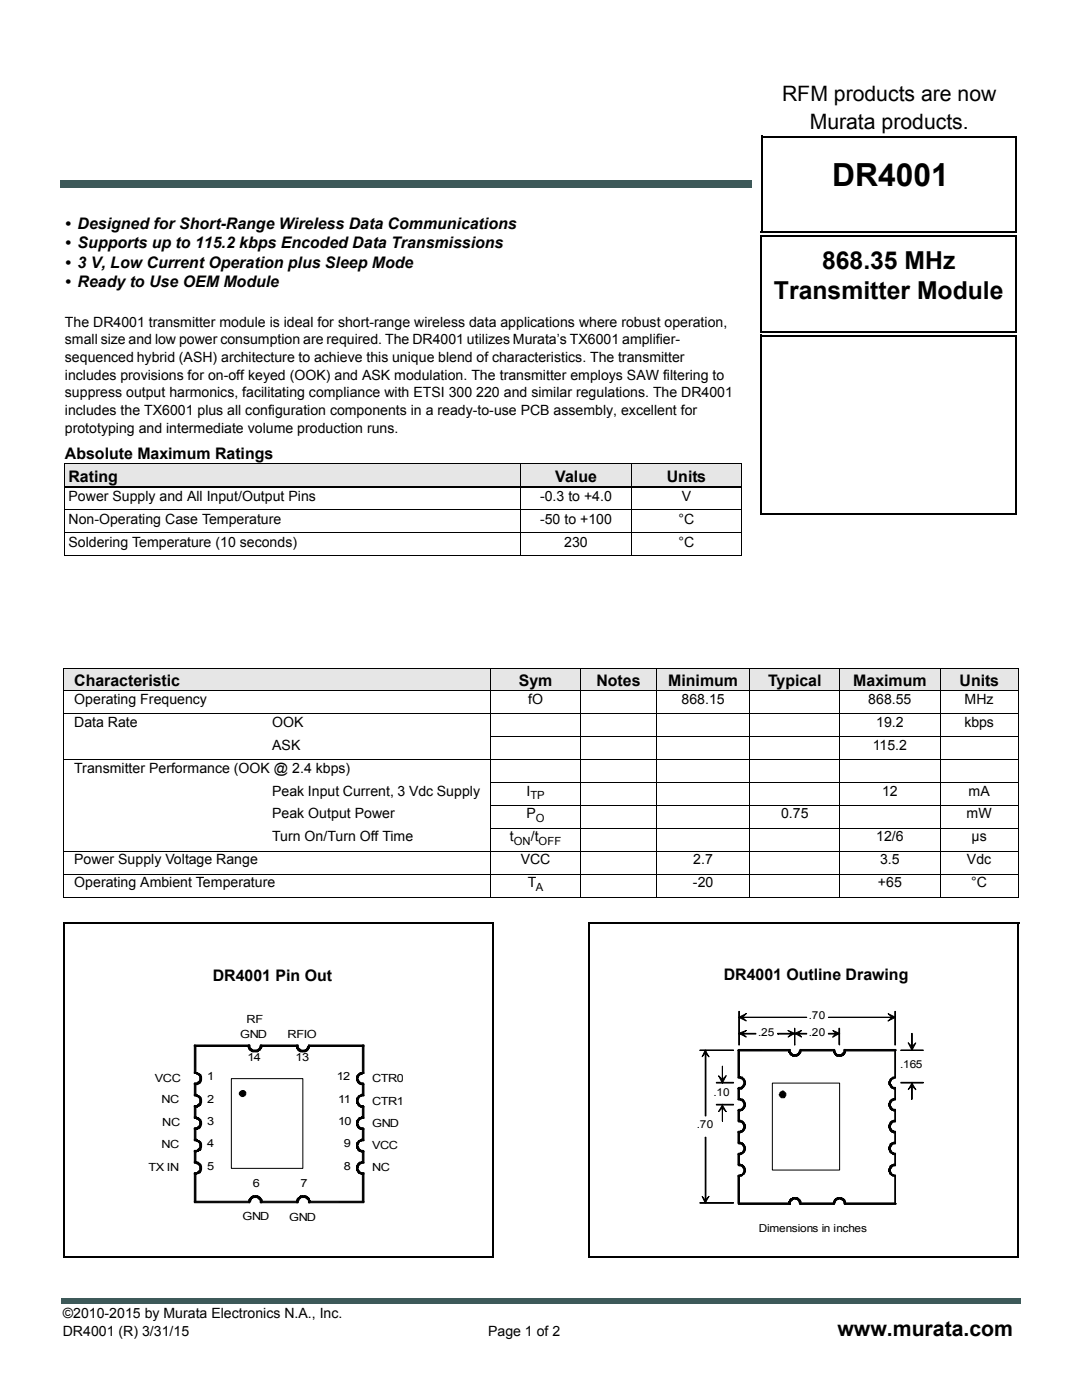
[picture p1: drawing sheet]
<svg xmlns="http://www.w3.org/2000/svg" width="216mm" height="279mm" viewBox="0 0 216 279" stroke-linecap="round" stroke-linejoin="round" font-family="sans-serif">
<defs><g id="words">
<text font-size="6.3" x="166" y="37.1">DR4001</text>
<g font-size="4.9">
<text x="164" y="53.6">868.35 MHz</text>
<text x="154.4" y="59.6">Transmitter Module</text>
</g>
<g font-size="4.2">
<text x="156" y="20.1">RFM products are now</text>
<text x="161.6" y="25.7">Murata products.</text>
<text x="167.1" y="266.6">www.murata.com</text>
</g>
<g font-size="3.4">
<text x="141.6" y="197.5">DR4000 Outline Drawing</text>
<text x="40.7" y="198.6">DR4000 Pin Out</text>
</g>
<g font-size="3.2">
<text x="13" y="45.7">• Designed for Short-Range Wireless Data Communications</text>
<text x="13" y="49.6">• Supports up to 115.2 kbps Encoded Data Transmissions</text>
<text x="13" y="53.4">• 3 V, Low Current Operation plus Sleep Mode</text>
<text x="13" y="57.3">• Ready to Use OEM Module</text>
<text x="13" y="91.5">Absolute Maximum Ratings</text>
<text x="13.7" y="96.3">Rating</text>
<text x="110.8" y="96.3">Value</text>
<text x="133.1" y="96.3">Units</text>
<text x="14.8" y="136.9">Characteristic</text>
<text x="103.5" y="136.9">Sym</text>
<text x="119" y="136.9">Notes</text>
<text x="133.3" y="136.9">Minimum</text>
<text x="153.2" y="136.9">Typical</text>
<text x="170.3" y="136.9">Maximum</text>
<text x="191.5" y="136.9">Units</text>
<text x="42.5" y="195.8">DR4001 Pin Out</text>
<text x="144.4" y="195.5">DR4001 Outline Drawing</text>
</g>
<g font-size="2.8">
<text x="13" y="65.2">The DR4001 transmitter module is ideal for short-range wireless data applications where robust operation,</text>
<text x="13" y="68.7">small size and low power consumption are required. The DR4001 utilizes Murata’s TX6001 amplifier-</text>
<text x="13" y="72.2">sequenced hybrid (ASH) architecture to achieve this unique blend of characteristics. The transmitter</text>
<text x="13" y="75.8">includes provisions for on-off keyed (OOK) and ASK modulation. The transmitter employs SAW filtering to</text>
<text x="13" y="79.3">suppress output harmonics, facilitating compliance with ETSI 300</text>
<text x="13" y="82.8">includes the TX6001 plus all configuration components in a ready-to-use PCB assembly, excellent for</text>
<text x="95" y="79.3">220 and similar regulations. The DR4001</text>
<text x="13" y="86.4">prototyping and intermediate volume production runs.</text>
<text x="13.7" y="99.9">Power Supply and All Input/Output Pins</text>
<text x="107.8" y="99.9">-0.3 to +4.0</text>
<text x="136" y="99.9">V</text>
<text x="13.7" y="104.5">Non-Operating Case Temperature</text>
<text x="107.8" y="104.5">-50 to +100</text>
<text x="135.4" y="104.5">°C</text>
<text x="13.7" y="109.1">Soldering Temperature (10 seconds)</text>
<text x="112.6" y="109.1">230</text>
<text x="135.4" y="109.1">°C</text>
<text x="14.8" y="140.5">Operating Frequency</text>
<text x="105.4" y="140.5">fO</text>
<text x="136" y="140.5">868.15</text>
<text x="173.2" y="140.5">868.55</text>
<text x="192.5" y="140.5">MHz</text>
<text x="14.8" y="145.1">Data Rate</text>
<text x="54.3" y="145.1">OOK</text>
<text x="54.3" y="149.6">ASK</text>
<text x="174.1" y="149.6">115.2</text>
<text x="174.8" y="145.1">19.2</text>
<text x="192.4" y="145.1">kbps</text>
<text x="14.8" y="154.2">Transmitter Performance (OOK @ 2.4 kbps)</text>
<text x="54.3" y="158.8">Peak Input Current, 3 Vdc Supply</text>
<text x="105" y="158.8">I</text>
<text x="176" y="158.8">12</text>
<text x="193.3" y="158.8">mA</text>
<text x="54.3" y="167.9">Turn On/Turn Off Time</text>
<text x="54.3" y="163.3">Peak Output Power</text>
<text x="101.7" y="167.9">t</text>
<text x="105.1" y="163.3">P</text>
<text x="105.9" y="167.9">/t</text>
<text x="155.9" y="163.3">0.75</text>
<text x="174.8" y="167.9">12/6</text>
<text x="192.9" y="163.3">mW</text>
<text x="193.9" y="167.9">µs</text>
<text x="14.8" y="172.5">Power Supply Voltage Range</text>
<text x="103.9" y="172.5">VCC</text>
<text x="138.3" y="172.5">2.7</text>
<text x="175.6" y="172.5">3.5</text>
<text x="192.9" y="172.5">Vdc</text>
<text x="14.8" y="177.1">Operating Ambient Temperature</text>
<text x="105.3" y="177.1">T</text>
<text x="138.3" y="177.1">-20</text>
<text x="175.2" y="177.1">+65</text>
<text x="193.8" y="177.1">°C</text>
<text x="12.5" y="263.1">©2010-2015 by Murata Electronics N.A., Inc.</text>
<text x="12.5" y="266.6">DR4001 (R) 3/31/15</text>
<text x="97.4" y="266.6">Page 1 of 2</text>
</g>
<g font-size="2.2">
<text x="105.8" y="159.5">TP</text>
<text x="106.9" y="164.1">O</text>
<text x="102.5" y="168.6">ON</text>
<text x="107.5" y="168.6">OFF</text>
<text x="106.9" y="177.8">A</text>
<text x="161.4" y="203.5">.70</text>
<text x="47.9" y="207.1">GND</text>
<text x="49.2" y="204.1">RF</text>
<text x="57.4" y="207.1">RFIO</text>
<text x="151.3" y="206.7">.25</text>
<text x="161.4" y="206.7">.20</text>
<text x="30.9" y="215.9">VCC</text>
<text x="41.3" y="215.6">1</text>
<text x="49.4" y="211.8">14</text>
<text x="59" y="211.8">13</text>
<text x="67.2" y="215.6">12</text>
<text x="179.6" y="213.2">.165</text>
<text x="32.2" y="220.2">NC</text>
<text x="41.3" y="220">2</text>
<text x="67.5" y="220">11</text>
<text x="74.2" y="216">CTR0</text>
<text x="74.2" y="220.5">CTR1</text>
<text x="142.3" y="218.6">.10</text>
<text x="32.4" y="224.8">NC</text>
<text x="41.3" y="224.5">3</text>
<text x="67.5" y="224.5">10</text>
<text x="74.2" y="225">GND</text>
<text x="139.1" y="225.2">.70</text>
<text x="29.6" y="233.6">TX IN</text>
<text x="32.2" y="229.1">NC</text>
<text x="41.3" y="229">4</text>
<text x="41.3" y="233.5">5</text>
<text x="68.6" y="233.5">8</text>
<text x="68.6" y="229">9</text>
<text x="74.2" y="229.3">VCC</text>
<text x="74.2" y="233.8">NC</text>
<text x="50.5" y="236.9">6</text>
<text x="59.9" y="236.9">7</text>
<text x="48.4" y="243.5">GND</text>
<text x="57.7" y="243.6">GND</text>
<text x="151.4" y="245.9">Dimensions in inches</text>
</g>
</g></defs>
<g fill="#3d5959">
<path d="M12.2 259.2h.5v1.1h-.5z"/>
<path d="M12.7 259.2h191v1.1h-191z"/>
</g>
<path d="M152 27.3h50.9M152 27.1v19.2M202.7 27.2v19.3M151.8 46.3h50.9M151.9 47.2h50.9M151.9 47v19.2M202.7 47.2v19.2M151.7 66.2h50.9M151.9 67h51M151.9 66.8v35.8M202.7 67v35.8M151.7 102.6h51" fill="none" stroke="#000" stroke-width=".36"/>
<path d="M12.1 13h39.9v14h-39.9z" fill="#fff"/>
<g fill="#3d5959">
<path d="M12 36.1h.7v1.4h-.7z"/>
<path d="M12.7 36.1h137.2v1.4h-137.2z"/>
</g>
<path d="M12.7 184.1h85.7v66.7h-85.7z" fill="#fff"/>
<path d="M12.7 184.2h85.9M12.7 184v66.8M98.4 184.1v66.9M12.5 250.8h85.9" fill="none" stroke="#000" stroke-width=".36"/>
<path d="M117.5 184.1h85.7v66.7h-85.7z" fill="#fff"/>
<path d="M117.5 184.2h85.9M117.5 184v66.8M203.2 184.1v66.9M117.3 250.8h85.9" fill="none" stroke="#000" stroke-width=".36"/>
<g fill="#e6e6e6">
<path d="M12.7 133.3h85.3v4.6h-85.3z"/>
<path d="M98 133.3h17.8v4.6h-17.8z"/>
<path d="M115.8 133.3h15.2v4.6h-15.2z"/>
<path d="M131 133.3h18.6v4.6h-18.6z"/>
<path d="M149.6 133.3h18v4.6h-18z"/>
<path d="M167.6 133.3h20v4.6h-20z"/>
<path d="M187.6 133.3h15.6v4.6h-15.6z"/>
</g>
<g fill="none" stroke="#000" stroke-width=".2">
<path d="M12.6 133.3h190.7M12.6 137.9h190.7M12.7 133.4v45.6M98 133.2v45.9M115.8 133.2v45.9M131 133.2v45.9M149.6 133.2v45.9M167.6 133.2v45.9M187.6 133.2v45.9M203.2 133.4v45.6M12.6 142.5h190.7M97.9 147h105.4"/>
<path d="M97.9 156.2h105.4M203.3 151.6h-190.7M12.6 169.9h190.7M12.6 174.5h190.7M12.6 179h190.7M97.9 160.8h105.4M97.9 165.3h105.4"/>
</g>
<g fill="#e6e6e6">
<path d="M13 92.6h90.8v4.6h-90.8z"/>
<path d="M103.8 92.6h22.2v4.6h-22.2z"/>
<path d="M126 92.6h21.9v4.6h-21.9z"/>
</g>
<path d="M12.9 92.6h135.1M13 92.7v18.1M103.8 92.5v18.5M126 92.5v18.5M147.9 92.7v18.1M12.9 101.7h135.1M12.9 106.3h135.1M12.9 110.9h135.1" fill="none" stroke="#000" stroke-width=".2"/>
<path d="M12.9 97.2h135.1" fill="none" stroke="#000" stroke-width=".36"/>
<g fill="#fff">
<path d="M15.9 187.3h79.3v60.3h-79.3z"/>
<path d="M29.6 196h50.7v47.6h-50.7z"/>
</g>
<path d="M43.8 208.7h-4.9v4.3M67.6 208.7h4.9v4.3M38.9 235.4v4.5h4.9M72.5 235.4v4.5h-4.9" fill="none" stroke="#00f" stroke-width=".2"/>
<g fill="#000">
<path d="M38.8 208.6l.3 .1v5.5h-.3z" fill-rule="evenodd"/>
<path d="M38.8 216.2l.3 .1v2.4h-.3z" fill-rule="evenodd"/>
<path d="M38.8 216.2h.5v.3h-.5z" fill-rule="evenodd"/>
<path d="M38.9 216.2h.5v.3h-.5z" fill-rule="evenodd"/>
<path d="M38.8 213.9l.5 .2v.1h-.5z" fill-rule="evenodd"/>
<path d="M38.8 218.4h.5v.3h-.5z" fill-rule="evenodd"/>
<path d="M39.4 216h.2l.2 .3-.5 .2z" fill-rule="evenodd"/>
<path d="M38.9 214.1h.5v.3l-.5-.2z" fill-rule="evenodd"/>
<path d="M38.9 218.5h.2v-.1l.3 .1v.3l-.5-.1z" fill-rule="evenodd"/>
<path d="M39.4 216l.5-.1v.3l-.3 .1h-.2z" fill-rule="evenodd"/>
<path d="M39.3 214.1l.5 .1v.2h-.5z" fill-rule="evenodd"/>
<path d="M39.3 218.5l.5 .2v.1h-.5z" fill-rule="evenodd"/>
<path d="M39.4 214.2l.5 .2v.1h-.3z" fill-rule="evenodd"/>
<path d="M39.4 218.7l.5 .1v.2h-.3z" fill-rule="evenodd"/>
<path d="M39.8 215.7h.3v.2l-.2 .3h-.3z" fill-rule="evenodd"/>
<path d="M39.9 215.6h.2v.4h-.3z" fill-rule="evenodd"/>
<path d="M39.9 215.4l.2-.1v.1h.1l-.1 .5h-.2z" fill-rule="evenodd"/>
<path d="M39.8 214.5h.3v.5h-.2z" fill-rule="evenodd"/>
<path d="M39.6 214.4h.3l.2 .3h-.3z" fill-rule="evenodd"/>
<path d="M39.8 219h.3v.4h-.2z" fill-rule="evenodd"/>
<path d="M39.6 218.8l.2-.1 .3 .4h-.3z" fill-rule="evenodd"/>
<path d="M39.9 215.1h.3v.5h-.3z" fill-rule="evenodd"/>
<path d="M39.9 214.8h.3v.6h-.3z" fill-rule="evenodd"/>
<path d="M39.9 214.7h.2l.1 .4h-.3z" fill-rule="evenodd"/>
<path d="M39.9 219.6h.3v.4h-.3z" fill-rule="evenodd"/>
<path d="M39.9 219.3h.3v.6l-.3-.1z" fill-rule="evenodd"/>
<path d="M39.9 219.1h.2l.1 .5h-.3z" fill-rule="evenodd"/>
<path d="M47.9 217.8l.3-.1h.5v.1h.2v.2h.1l-.1 .7-.3 .1-.7-.1v-.3h-.1z" fill-rule="evenodd"/>
<path d="M49.5 208.6h.3v.4h-.3z" fill-rule="evenodd"/>
<path d="M49.5 208.9h.2v-.2l.1 .2v.4h-.1z" fill-rule="evenodd"/>
<path d="M49.7 209h.1l.2 .4h-.3z" fill-rule="evenodd"/>
<path d="M49.7 209.1h.3l.2 .5h-.4z" fill-rule="evenodd"/>
<path d="M38.8 208.6h11v.3h-11z" fill-rule="evenodd"/>
<path d="M49.8 209.3l.5 .1v.3l-.5-.1z" fill-rule="evenodd"/>
<path d="M50 209.6l.3-.2 .2 .5-.5-.2z" fill-rule="evenodd"/>
<path d="M50.5 209.6h.5v.3h-.5z" fill-rule="evenodd"/>
<path d="M50.3 209.6h.5v.3h-.5z" fill-rule="evenodd"/>
<path d="M50.8 209.6h.5v.3h-.5z" fill-rule="evenodd"/>
<path d="M51 209.6h.5v.3h-.5z" fill-rule="evenodd"/>
<path d="M51.1 209.6l.5-.2-.1 .5h-.2z" fill-rule="evenodd"/>
<path d="M51.6 209.3h.2l.1 .3-.4 .1z" fill-rule="evenodd"/>
<path d="M51.8 209.1l.3 .2-.5 .3z" fill-rule="evenodd"/>
<path d="M51.8 209h.3l-.2 .4h-.1z" fill-rule="evenodd"/>
<path d="M51.9 208.7l.4 .2-.2 .4-.3-.2z" fill-rule="evenodd"/>
<path d="M51.9 208.6h7.6v.3h-7.6z" fill-rule="evenodd"/>
<path d="M51.9 208.6h.4v.4h-.4z" fill-rule="evenodd"/>
<path d="M59.2 208.6h.3v.4h-.3z" fill-rule="evenodd"/>
<path d="M59.2 208.9l.1-.2v.2h.2v.4l-.3-.2z" fill-rule="evenodd"/>
<path d="M59.2 209h.3l.1 .4h-.3z" fill-rule="evenodd"/>
<path d="M59.3 209.1h.3l.2 .5h-.3z" fill-rule="evenodd"/>
<path d="M59.5 209.3h.3l.1 .4h-.3z" fill-rule="evenodd"/>
<path d="M59.6 209.4l.5 .2v.3l-.5-.2z" fill-rule="evenodd"/>
<path d="M59.8 209.6h.5l.1 .3h-.5z" fill-rule="evenodd"/>
<path d="M60.1 209.6h.3l.2 .3h-.5z" fill-rule="evenodd"/>
<path d="M60.3 209.7h.1v-.1l.5 .1-.2 .2h-.4z" fill-rule="evenodd"/>
<path d="M60.6 209.6h.5v.1l-.5 .2z" fill-rule="evenodd"/>
<path d="M60.7 209.6l.5-.2v.3l-.3 .2h-.2z" fill-rule="evenodd"/>
<path d="M60.9 209.4l.5-.1v.3l-.2 .1h-.3z" fill-rule="evenodd"/>
<path d="M61.2 209.1h.4l-.2 .5h-.3z" fill-rule="evenodd"/>
<path d="M61.4 209h.3l-.1 .4-.4-.1z" fill-rule="evenodd"/>
<path d="M61.6 208.7h.1v.4h-.1v.2l-.2-.2z" fill-rule="evenodd"/>
<path d="M61.6 208.6h.1v.4h-.3z" fill-rule="evenodd"/>
<path d="M61.6 208.6h11v.3h-11z" fill-rule="evenodd"/>
<path d="M71.2 219.1h.3v.5h-.3z" fill-rule="evenodd"/>
<path d="M71.2 219.3l.3 .1-.1 .5h-.2z" fill-rule="evenodd"/>
<path d="M71.2 219.6h.2l.1 .4h-.3z" fill-rule="evenodd"/>
<path d="M71.2 214.8l.3 .2-.1 .4h-.2z" fill-rule="evenodd"/>
<path d="M71.2 219.1l.5-.1-.2 .4h-.3z" fill-rule="evenodd"/>
<path d="M71.2 214.7h.3v.4h-.3z" fill-rule="evenodd"/>
<path d="M71.4 214.5h.3v.2l-.2 .3h-.3z" fill-rule="evenodd"/>
<path d="M71.2 215.3l.3 .1-.1 .5v-.2h-.2z" fill-rule="evenodd"/>
<path d="M71.2 215.1h.2l.1 .5h-.3z" fill-rule="evenodd"/>
<path d="M71.5 218.7h.2v.3l-.3 .1z" fill-rule="evenodd"/>
<path d="M71.4 214.5l.4-.1-.3 .4h-.1z" fill-rule="evenodd"/>
<path d="M71.5 214.4l.5-.2-.3 .5h-.2z" fill-rule="evenodd"/>
<path d="M71.4 215.7h.3l.1 .3-.3 .2z" fill-rule="evenodd"/>
<path d="M71.2 215.6h.3l.2 .3-.3 .1z" fill-rule="evenodd"/>
<path d="M71.5 218.8l.5-.1v.1l-.3 .2h-.2z" fill-rule="evenodd"/>
<path d="M71.7 214.2l.4-.1v.3l-.3 .1h-.1z" fill-rule="evenodd"/>
<path d="M71.5 215.9l.5 .1v.3l-.5-.1z" fill-rule="evenodd"/>
<path d="M71.8 214.1h.5v.3h-.5z" fill-rule="evenodd"/>
<path d="M71.7 216l.4 .2v.1l-.1 .2-.3-.2z" fill-rule="evenodd"/>
<path d="M71.7 218.7l.4-.2-.1 .3h-.3z" fill-rule="evenodd"/>
<path d="M72 214.1h.6v.1l-.5 .2z" fill-rule="evenodd"/>
<path d="M71.8 218.5l.5-.1v.3l-.3 .1h-.2z" fill-rule="evenodd"/>
<path d="M71.8 216.2h.5v.3h-.3z" fill-rule="evenodd"/>
<path d="M72.3 208.6h.3v5.6h-.3z" fill-rule="evenodd"/>
<path d="M72.3 216.3l.2-.1v.1h.1v2.4h-.3z" fill-rule="evenodd"/>
<path d="M72 216.3l.5-.1 .1 .3h-.6z" fill-rule="evenodd"/>
<path d="M72 218.5l.5-.1 .1 .3h-.6z" fill-rule="evenodd"/>
<path d="M38.8 234.1l.3 .1v5.7h-.3z" fill-rule="evenodd"/>
<path d="M38.8 220.6l.3 .2v2.2l-.2 .2h-.1z" fill-rule="evenodd"/>
<path d="M38.8 225.1l.3 .2v2.3h-.3z" fill-rule="evenodd"/>
<path d="M38.8 229.6l.3 .1v2.3l-.2 .1h-.1z" fill-rule="evenodd"/>
<path d="M38.8 220.6h.5v.3h-.5z" fill-rule="evenodd"/>
<path d="M38.8 222.9h.3l.2 .3h-.5z" fill-rule="evenodd"/>
<path d="M38.8 229.6h.5v.3h-.5z" fill-rule="evenodd"/>
<path d="M38.8 234.1h.5v.3h-.5z" fill-rule="evenodd"/>
<path d="M38.9 220.6h.5v.3h-.5z" fill-rule="evenodd"/>
<path d="M38.8 225.1h.5v.3h-.5z" fill-rule="evenodd"/>
<path d="M39.1 222.9l.3 .1v.3l-.5-.1z" fill-rule="evenodd"/>
<path d="M38.9 229.6h.5v.1l-.5 .2z" fill-rule="evenodd"/>
<path d="M38.8 227.4h.5v.2h-.5z" fill-rule="evenodd"/>
<path d="M38.9 234.1h.5v.1l-.5 .2z" fill-rule="evenodd"/>
<path d="M38.8 231.8h.5v.3h-.5z" fill-rule="evenodd"/>
<path d="M38.9 225.1h.5v.3h-.5z" fill-rule="evenodd"/>
<path d="M39.3 223h.3l.2 .3h-.5z" fill-rule="evenodd"/>
<path d="M39.4 220.5h.4v.3l-.5 .1z" fill-rule="evenodd"/>
<path d="M39.4 225h.4v.3l-.5 .1z" fill-rule="evenodd"/>
<path d="M39.4 223h.2l.3 .5-.5-.2z" fill-rule="evenodd"/>
<path d="M39.3 229.6l.5-.2-.2 .3h-.3z" fill-rule="evenodd"/>
<path d="M38.9 227.5h.2v-.1l.3 .1v.3l-.5-.2z" fill-rule="evenodd"/>
<path d="M39.3 234.1l.5-.2-.2 .3h-.3z" fill-rule="evenodd"/>
<path d="M38.9 232h.2v-.2l.3 .2v.3l-.5-.2z" fill-rule="evenodd"/>
<path d="M39.4 220.5l.5-.2v.3l-.3 .2h-.2z" fill-rule="evenodd"/>
<path d="M39.4 225l.5-.2v.3l-.3 .2h-.2z" fill-rule="evenodd"/>
<path d="M39.6 223.3l.2-.1 .3 .4h-.3z" fill-rule="evenodd"/>
<path d="M39.4 229.4l.5-.1v.3l-.3 .1h-.2z" fill-rule="evenodd"/>
<path d="M39.3 227.5l.5 .1v.2h-.5z" fill-rule="evenodd"/>
<path d="M39.4 233.9l.5-.1v.3l-.3 .1h-.2z" fill-rule="evenodd"/>
<path d="M39.3 232h.3l.2 .3h-.5z" fill-rule="evenodd"/>
<path d="M39.6 224.8l.5-.1-.2 .4h-.3z" fill-rule="evenodd"/>
<path d="M39.8 223.5h.3v.4h-.2z" fill-rule="evenodd"/>
<path d="M39.4 227.6l.5 .2v.1h-.3z" fill-rule="evenodd"/>
<path d="M39.4 232l.5 .3v.1h-.3l-.2-.1z" fill-rule="evenodd"/>
<path d="M39.8 220.2h.3v.1l-.2 .3h-.3z" fill-rule="evenodd"/>
<path d="M39.9 224.1h.3v.4h-.3z" fill-rule="evenodd"/>
<path d="M39.9 224.4l.3-.2-.1 .5h-.2z" fill-rule="evenodd"/>
<path d="M39.9 224.5h.2v.3l-.3 .2z" fill-rule="evenodd"/>
<path d="M39.9 223.6h.2l.1 .5h-.3z" fill-rule="evenodd"/>
<path d="M39.9 223.8h.3v.6l-.3-.2z" fill-rule="evenodd"/>
<path d="M39.8 229.1h.3v.3l-.5 .2v-.3z" fill-rule="evenodd"/>
<path d="M39.6 233.8l.5-.2-.2 .5h-.3z" fill-rule="evenodd"/>
<path d="M39.8 220.2l.3-.2v.5h-.3z" fill-rule="evenodd"/>
<path d="M39.9 219.8l.3 .1-.1 .3h-.2z" fill-rule="evenodd"/>
<path d="M39.8 229.1l.3-.1v.4h-.3z" fill-rule="evenodd"/>
<path d="M39.9 228.7h.3l-.1 .4h-.2z" fill-rule="evenodd"/>
<path d="M39.8 227.9h.3v.5h-.2z" fill-rule="evenodd"/>
<path d="M39.6 227.8l.2-.2 .3 .5h-.3z" fill-rule="evenodd"/>
<path d="M39.8 233.6l.3-.1v.3l-.3 .1z" fill-rule="evenodd"/>
<path d="M39.9 233.2l.3 .1-.1 .3h-.2z" fill-rule="evenodd"/>
<path d="M39.8 232.3l.3 .1v.5h-.2z" fill-rule="evenodd"/>
<path d="M39.6 232.3l.2-.2 .3 .5h-.3z" fill-rule="evenodd"/>
<path d="M39.9 228.5h.3v.5h-.3z" fill-rule="evenodd"/>
<path d="M39.9 228.2h.3v.5l-.1 .1v-.1h-.2z" fill-rule="evenodd"/>
<path d="M39.9 228.1h.2l.1 .4h-.3z" fill-rule="evenodd"/>
<path d="M39.9 233h.3v.5h-.3z" fill-rule="evenodd"/>
<path d="M39.9 232.7h.3v.6l-.3-.1z" fill-rule="evenodd"/>
<path d="M39.9 232.6h.2l.1 .4h-.3z" fill-rule="evenodd"/>
<path d="M49.7 239.4h.1v-.1l.2 .1v.3h-.2v.2h-.1z" fill-rule="evenodd"/>
<path d="M49.7 239.6h.3l-.2 .4h-.1z" fill-rule="evenodd"/>
<path d="M38.8 239.7h11v.3h-11z" fill-rule="evenodd"/>
<path d="M49.8 239.1l.4 .2-.2 .3h-.3z" fill-rule="evenodd"/>
<path d="M50 239h.3v.1h-.1v.3h-.4z" fill-rule="evenodd"/>
<path d="M50.2 238.8h.3v.3l-.5 .2z" fill-rule="evenodd"/>
<path d="M50.2 238.8l.5-.1v.3l-.4 .1h-.1z" fill-rule="evenodd"/>
<path d="M50.5 238.7h.3v.3h-.5z" fill-rule="evenodd"/>
<path d="M50.5 238.8l.2-.1h.4l-.1 .3z" fill-rule="evenodd"/>
<path d="M50.8 238.7h.5v.3h-.3z" fill-rule="evenodd"/>
<path d="M51 238.7h.5l.1 .3h-.5z" fill-rule="evenodd"/>
<path d="M51.3 238.7l.5 .1v.3l-.5-.1z" fill-rule="evenodd"/>
<path d="M51.5 238.8l.4 .2v.3h-.3z" fill-rule="evenodd"/>
<path d="M51.6 239h.3l.2 .4h-.3z" fill-rule="evenodd"/>
<path d="M51.9 239.6h.4v.4h-.4z" fill-rule="evenodd"/>
<path d="M51.9 239.3l.4 .1v.3l-.2 .2v-.2h-.2z" fill-rule="evenodd"/>
<path d="M51.8 239.1h.3l.2 .5h-.4z" fill-rule="evenodd"/>
<path d="M59.2 239.6h.3v.4h-.3z" fill-rule="evenodd"/>
<path d="M59.3 239.3l.3-.2v.5h-.3z" fill-rule="evenodd"/>
<path d="M59.3 239.3l.3 .1-.1 .5-.3-.2z" fill-rule="evenodd"/>
<path d="M51.9 239.7h7.6v.3h-7.6z" fill-rule="evenodd"/>
<path d="M59.3 239.3l.5-.3-.2 .4z" fill-rule="evenodd"/>
<path d="M59.5 239l.4-.2-.1 .5h-.2z" fill-rule="evenodd"/>
<path d="M59.9 238.7h.2l.2 .3-.5 .1z" fill-rule="evenodd"/>
<path d="M59.9 238.7h.5v.3h-.5z" fill-rule="evenodd"/>
<path d="M60.1 238.7h.5v.3h-.5z" fill-rule="evenodd"/>
<path d="M60.6 238.7h.5v.3h-.5z" fill-rule="evenodd"/>
<path d="M60.4 238.7h.5v.3h-.5z" fill-rule="evenodd"/>
<path d="M60.9 238.7l.5 .1v.2l-.3 .1-.2-.1z" fill-rule="evenodd"/>
<path d="M61.1 238.8l.5 .2v.3h-.4z" fill-rule="evenodd"/>
<path d="M61.4 239.1h.3v.5h-.1z" fill-rule="evenodd"/>
<path d="M61.2 239h.4l.1 .4h-.3z" fill-rule="evenodd"/>
<path d="M61.6 239.6h.3v.4h-.3z" fill-rule="evenodd"/>
<path d="M61.6 239.3h.1l.2 .3-.2 .3-.1-.2z" fill-rule="evenodd"/>
<path d="M71.2 219.8l.3 .1v.3h-.3z" fill-rule="evenodd"/>
<path d="M71.2 220h.3l.2 .3-.3 .2z" fill-rule="evenodd"/>
<path d="M71.2 223.6h.3v.5h-.3z" fill-rule="evenodd"/>
<path d="M71.2 223.8l.3 .1-.1 .5h-.2z" fill-rule="evenodd"/>
<path d="M71.2 224.1h.2l.1 .4h-.3z" fill-rule="evenodd"/>
<path d="M71.2 224.2l.3 .2-.1 .4-.2-.1z" fill-rule="evenodd"/>
<path d="M71.2 224.5h.3l.2 .3-.3 .2z" fill-rule="evenodd"/>
<path d="M71.2 228.1h.3l-.1 .4h-.2z" fill-rule="evenodd"/>
<path d="M71.2 228.2l.3 .2-.1 .4h-.2z" fill-rule="evenodd"/>
<path d="M71.2 228.5h.2l.1 .5h-.3z" fill-rule="evenodd"/>
<path d="M71.2 228.7l.3 .1v.3h-.3z" fill-rule="evenodd"/>
<path d="M71.2 229h.3l.2 .3-.3 .1z" fill-rule="evenodd"/>
<path d="M71.2 232.6h.3v.4h-.3z" fill-rule="evenodd"/>
<path d="M71.2 232.7l.3 .2-.1 .4h-.2z" fill-rule="evenodd"/>
<path d="M71.2 233h.2l.1 .5h-.3z" fill-rule="evenodd"/>
<path d="M71.2 233.2l.3 .1v.3h-.3z" fill-rule="evenodd"/>
<path d="M71.2 233.5h.3l.2 .3-.3 .1z" fill-rule="evenodd"/>
<path d="M71.4 220.2h.1l.2 .4h-.2z" fill-rule="evenodd"/>
<path d="M71.2 223.6l.5-.1-.2 .4h-.3z" fill-rule="evenodd"/>
<path d="M71.4 224.7l.3 .1v.3l-.3-.1z" fill-rule="evenodd"/>
<path d="M71.2 228.1l.5-.2-.2 .5h-.3z" fill-rule="evenodd"/>
<path d="M71.4 229.1l.3 .2v.3l-.3-.2z" fill-rule="evenodd"/>
<path d="M71.4 232.3l.3 .1-.3 .5-.2-.2z" fill-rule="evenodd"/>
<path d="M71.4 233.6l.3 .2v.3h-.2z" fill-rule="evenodd"/>
<path d="M71.5 220.3l.5 .3-.3 .2-.2-.2z" fill-rule="evenodd"/>
<path d="M71.5 223.2h.2v.3l-.3 .1z" fill-rule="evenodd"/>
<path d="M71.5 224.8l.5 .3-.3 .2-.2-.2z" fill-rule="evenodd"/>
<path d="M71.5 227.6h.2v.3l-.3 .2z" fill-rule="evenodd"/>
<path d="M71.5 229.3l.5 .1v.2l-.3 .1-.2-.1z" fill-rule="evenodd"/>
<path d="M71.5 232.1h.2v.3l-.3 .2z" fill-rule="evenodd"/>
<path d="M71.5 233.8l.5 .1v.2l-.3 .1-.2-.1z" fill-rule="evenodd"/>
<path d="M71.7 220.5l.4 .1v.2h-.1v.1l-.3-.1z" fill-rule="evenodd"/>
<path d="M71.7 223l.3 .2v.1l-.5 .2z" fill-rule="evenodd"/>
<path d="M71.7 225l.4 .1v.2h-.1v.1l-.3-.1z" fill-rule="evenodd"/>
<path d="M71.5 227.8l.5-.2v.2l-.3 .1h-.2z" fill-rule="evenodd"/>
<path d="M71.7 229.4l.4 .2v.1h-.4z" fill-rule="evenodd"/>
<path d="M71.7 232l.3 .1v.2l-.5 .1z" fill-rule="evenodd"/>
<path d="M71.7 233.9l.4 .2v.1h-.4z" fill-rule="evenodd"/>
<path d="M71.8 220.6h.5v.3h-.3z" fill-rule="evenodd"/>
<path d="M71.7 223h.4v.2l-.4 .1z" fill-rule="evenodd"/>
<path d="M71.8 225.1h.5v.3h-.3z" fill-rule="evenodd"/>
<path d="M71.7 227.6l.4-.1-.1 .3h-.3z" fill-rule="evenodd"/>
<path d="M71.8 229.6h.5v.3l-.5-.2z" fill-rule="evenodd"/>
<path d="M71.7 232h.4v.1l-.4 .2z" fill-rule="evenodd"/>
<path d="M71.8 234.1h.5v.3l-.5-.2z" fill-rule="evenodd"/>
<path d="M72 220.6h.5l.1 .3h-.6z" fill-rule="evenodd"/>
<path d="M71.8 223l.5-.1v.3l-.3 .1h-.2z" fill-rule="evenodd"/>
<path d="M72 225.1h.5l.1 .3h-.6z" fill-rule="evenodd"/>
<path d="M71.8 227.5l.5-.1v.2l-.3 .2h-.2z" fill-rule="evenodd"/>
<path d="M72 229.6h.5l.1 .3h-.6z" fill-rule="evenodd"/>
<path d="M71.8 232l.5-.2v.3l-.3 .2h-.2z" fill-rule="evenodd"/>
<path d="M72 234.1h.6v.3h-.6z" fill-rule="evenodd"/>
<path d="M72.3 220.8l.2-.2v.2h.1v2.4h-.3z" fill-rule="evenodd"/>
<path d="M72.3 225.1l.3 .2v2.3h-.3z" fill-rule="evenodd"/>
<path d="M72.3 229.6l.3 .1v2.4h-.3z" fill-rule="evenodd"/>
<path d="M72.3 234.1h.3v5.8h-.3z" fill-rule="evenodd"/>
<path d="M72.1 222.9h.4l.1 .3h-.6z" fill-rule="evenodd"/>
<path d="M72 227.5l.5-.1 .1 .2h-.6z" fill-rule="evenodd"/>
<path d="M72 232l.5-.2 .1 .3h-.6z" fill-rule="evenodd"/>
<path d="M61.6 239.7h11v.3h-11z" fill-rule="evenodd"/>
</g>
<g fill="none" stroke="#000" stroke-width=".2">
<path d="M38.8 208.6l.3 .1v5.5h-.3zM38.8 216.2l.3 .1v2.4h-.3zM38.8 213.9l.5 .2v.1h-.5zM38.8 218.4h.5v.3h-.5zM38.8 216.2h.5v.3h-.5zM38.8 208.6h11v.3h-11zM38.9 216.2h.5v.3h-.5zM38.9 214.1h.5v.3l-.5-.2zM38.9 218.5h.2v-.1l.3 .1v.3l-.5-.1zM39.3 214.1l.5 .1v.2h-.5zM39.3 218.5l.5 .2v.1h-.5zM39.4 216l.5-.1v.3l-.3 .1h-.2z"/>
<path d="M39.4 214.2l.5 .2v.1h-.3zM39.4 218.7l.5 .1v.2h-.3zM39.4 216h.2l.2 .3-.5 .2zM39.6 214.4h.3l.2 .3h-.3zM39.6 218.8l.2-.1 .3 .4h-.3zM39.8 215.7h.3v.2l-.2 .3h-.3zM39.8 214.5h.3v.5h-.2zM39.8 219h.3v.4h-.2zM39.9 215.1h.3v.5h-.3zM39.9 214.8h.3v.6h-.3zM39.9 214.7h.2l.1 .4h-.3zM39.9 219.6h.3v.4h-.3z"/>
<path d="M39.9 219.3h.3v.6l-.3-.1zM39.9 219.1h.2l.1 .5h-.3zM39.9 215.6h.2v.4h-.3zM39.9 215.4l.2-.1v.1h.1l-.1 .5h-.2zM39.9 219.8l.3 .1-.1 .3h-.2zM46.2 215.3h14.2v17.9h-14.2zM47.9 217.8l.3-.1h.5v.1h.2v.2h.1l-.1 .7-.3 .1-.7-.1v-.3h-.1zM49.5 208.6h.3v.4h-.3zM49.5 208.9h.2v-.2l.1 .2v.4h-.1zM49.7 209h.1l.2 .4h-.3zM49.7 209.1h.3l.2 .5h-.4zM49.8 209.3l.5 .1v.3l-.5-.1z"/>
<path d="M50 209.6l.3-.2 .2 .5-.5-.2zM50.3 209.6h.5v.3h-.5zM50.5 209.6h.5v.3h-.5zM50.8 209.6h.5v.3h-.5zM51 209.6h.5v.3h-.5zM51.1 209.6l.5-.2-.1 .5h-.2zM51.6 209.3h.2l.1 .3-.4 .1zM51.8 209.1l.3 .2-.5 .3zM51.8 209h.3l-.2 .4h-.1zM51.9 208.6h.4v.4h-.4zM51.9 208.7l.4 .2-.2 .4-.3-.2zM51.9 208.6h7.6v.3h-7.6z"/>
<path d="M59.2 208.6h.3v.4h-.3zM59.2 208.9l.1-.2v.2h.2v.4l-.3-.2zM59.2 209h.3l.1 .4h-.3zM59.3 209.1h.3l.2 .5h-.3zM59.5 209.3h.3l.1 .4h-.3zM59.6 209.4l.5 .2v.3l-.5-.2zM59.8 209.6h.5l.1 .3h-.5zM60.1 209.6h.3l.2 .3h-.5zM60.3 209.7h.1v-.1l.5 .1-.2 .2h-.4zM60.6 209.6h.5v.1l-.5 .2zM60.7 209.6l.5-.2v.3l-.3 .2h-.2zM60.9 209.4l.5-.1v.3l-.2 .1h-.3z"/>
<path d="M61.2 209.1h.4l-.2 .5h-.3zM61.4 209h.3l-.1 .4-.4-.1zM61.6 208.7h.1v.4h-.1v.2l-.2-.2zM61.6 208.6h.1v.4h-.3zM61.6 208.6h11v.3h-11zM71.2 215.3l.3 .1-.1 .5v-.2h-.2zM71.2 215.1h.2l.1 .5h-.3zM71.2 214.8l.3 .2-.1 .4h-.2zM71.2 219.1l.5-.1-.2 .4h-.3zM71.2 214.7h.3v.4h-.3zM71.2 219.1h.3v.5h-.3zM71.2 219.3l.3 .1-.1 .5h-.2z"/>
<path d="M71.2 219.6h.2l.1 .4h-.3zM71.2 219.8l.3 .1v.3h-.3zM71.2 215.6h.3l.2 .3-.3 .1zM71.4 214.5h.3v.2l-.2 .3h-.3zM71.4 214.5l.4-.1-.3 .4h-.1zM71.4 215.7h.3l.1 .3-.3 .2zM71.5 218.7h.2v.3l-.3 .1zM71.5 215.9l.5 .1v.3l-.5-.1zM71.5 214.4l.5-.2-.3 .5h-.2zM71.5 218.8l.5-.1v.1l-.3 .2h-.2zM71.7 216l.4 .2v.1l-.1 .2-.3-.2zM71.7 218.7l.4-.2-.1 .3h-.3z"/>
<path d="M71.7 214.2l.4-.1v.3l-.3 .1h-.1zM71.8 218.5l.5-.1v.3l-.3 .1h-.2zM71.8 214.1h.5v.3h-.5zM71.8 216.2h.5v.3h-.3zM72 214.1h.6v.1l-.5 .2zM72 216.3l.5-.1 .1 .3h-.6zM72 218.5l.5-.1 .1 .3h-.6zM72.3 208.6h.3v5.6h-.3zM72.3 216.3l.2-.1v.1h.1v2.4h-.3zM38.8 234.1l.3 .1v5.7h-.3zM38.8 220.6l.3 .2v2.2l-.2 .2h-.1zM38.8 225.1l.3 .2v2.3h-.3z"/>
<path d="M38.8 229.6l.3 .1v2.3l-.2 .1h-.1zM38.8 225.1h.5v.3h-.5zM38.8 227.4h.5v.2h-.5zM38.8 231.8h.5v.3h-.5zM38.8 220.6h.5v.3h-.5zM38.8 222.9h.3l.2 .3h-.5zM38.8 229.6h.5v.3h-.5zM38.8 234.1h.5v.3h-.5zM38.8 239.7h11v.3h-11zM38.9 220.6h.5v.3h-.5zM38.9 229.6h.5v.1l-.5 .2zM38.9 234.1h.5v.1l-.5 .2z"/>
<path d="M38.9 227.5h.2v-.1l.3 .1v.3l-.5-.2zM38.9 232h.2v-.2l.3 .2v.3l-.5-.2zM38.9 225.1h.5v.3h-.5zM39.1 222.9l.3 .1v.3l-.5-.1zM39.3 227.5l.5 .1v.2h-.5zM39.3 232h.3l.2 .3h-.5zM39.3 229.6l.5-.2-.2 .3h-.3zM39.3 234.1l.5-.2-.2 .3h-.3zM39.3 223h.3l.2 .3h-.5zM39.4 220.5l.5-.2v.3l-.3 .2h-.2zM39.4 225l.5-.2v.3l-.3 .2h-.2zM39.4 229.4l.5-.1v.3l-.3 .1h-.2z"/>
<path d="M39.4 233.9l.5-.1v.3l-.3 .1h-.2zM39.4 227.6l.5 .2v.1h-.3zM39.4 232l.5 .3v.1h-.3l-.2-.1zM39.4 220.5h.4v.3l-.5 .1zM39.4 225h.4v.3l-.5 .1zM39.4 223h.2l.3 .5-.5-.2zM39.6 223.3l.2-.1 .3 .4h-.3zM39.6 233.8l.5-.2-.2 .5h-.3zM39.6 224.8l.5-.1-.2 .4h-.3zM39.6 227.8l.2-.2 .3 .5h-.3zM39.6 232.3l.2-.2 .3 .5h-.3zM39.8 220.2h.3v.1l-.2 .3h-.3z"/>
<path d="M39.8 229.1h.3v.3l-.5 .2v-.3zM39.8 223.5h.3v.4h-.2zM39.8 220.2l.3-.2v.5h-.3zM39.8 229.1l.3-.1v.4h-.3zM39.8 227.9h.3v.5h-.2zM39.8 233.6l.3-.1v.3l-.3 .1zM39.8 232.3l.3 .1v.5h-.2zM39.9 224.1h.3v.4h-.3zM39.9 224.4l.3-.2-.1 .5h-.2zM39.9 224.5h.2v.3l-.3 .2zM39.9 223.6h.2l.1 .5h-.3zM39.9 223.8h.3v.6l-.3-.2z"/>
<path d="M39.9 228.5h.3v.5h-.3zM39.9 228.2h.3v.5l-.1 .1v-.1h-.2zM39.9 228.1h.2l.1 .4h-.3zM39.9 233h.3v.5h-.3zM39.9 232.7h.3v.6l-.3-.1zM39.9 232.6h.2l.1 .4h-.3zM39.9 228.7h.3l-.1 .4h-.2zM39.9 233.2l.3 .1-.1 .3h-.2zM49.7 239.4h.1v-.1l.2 .1v.3h-.2v.2h-.1zM49.7 239.6h.3l-.2 .4h-.1zM49.8 239.1l.4 .2-.2 .3h-.3zM50 239h.3v.1h-.1v.3h-.4z"/>
<path d="M50.2 238.8h.3v.3l-.5 .2zM50.2 238.8l.5-.1v.3l-.4 .1h-.1zM50.5 238.8l.2-.1h.4l-.1 .3zM50.5 238.7h.3v.3h-.5zM50.8 238.7h.5v.3h-.3zM51 238.7h.5l.1 .3h-.5zM51.3 238.7l.5 .1v.3l-.5-.1zM51.5 238.8l.4 .2v.3h-.3zM51.6 239h.3l.2 .4h-.3zM51.8 239.1h.3l.2 .5h-.4zM51.9 239.7h7.6v.3h-7.6zM51.9 239.6h.4v.4h-.4z"/>
<path d="M51.9 239.3l.4 .1v.3l-.2 .2v-.2h-.2zM59.2 239.6h.3v.4h-.3zM59.3 239.3l.3-.2v.5h-.3zM59.3 239.3l.3 .1-.1 .5-.3-.2zM59.3 239.3l.5-.3-.2 .4zM59.5 239l.4-.2-.1 .5h-.2zM59.9 238.7h.2l.2 .3-.5 .1zM59.9 238.7h.5v.3h-.5zM60.1 238.7h.5v.3h-.5zM60.4 238.7h.5v.3h-.5zM60.6 238.7h.5v.3h-.5zM60.9 238.7l.5 .1v.2l-.3 .1-.2-.1z"/>
<path d="M61.1 238.8l.5 .2v.3h-.4zM61.2 239h.4l.1 .4h-.3zM61.4 239.1h.3v.5h-.1zM61.6 239.6h.3v.4h-.3zM61.6 239.3h.1l.2 .3-.2 .3-.1-.2zM61.6 239.7h11v.3h-11zM71.2 223.6l.5-.1-.2 .4h-.3zM71.2 228.1l.5-.2-.2 .5h-.3zM71.2 232.6h.3v.4h-.3zM71.2 220h.3l.2 .3-.3 .2zM71.2 223.6h.3v.5h-.3zM71.2 223.8l.3 .1-.1 .5h-.2z"/>
<path d="M71.2 224.1h.2l.1 .4h-.3zM71.2 224.2l.3 .2-.1 .4-.2-.1zM71.2 224.5h.3l.2 .3-.3 .2zM71.2 228.1h.3l-.1 .4h-.2zM71.2 228.2l.3 .2-.1 .4h-.2zM71.2 228.5h.2l.1 .5h-.3zM71.2 228.7l.3 .1v.3h-.3zM71.2 229h.3l.2 .3-.3 .1zM71.2 232.7l.3 .2-.1 .4h-.2zM71.2 233h.2l.1 .5h-.3zM71.2 233.2l.3 .1v.3h-.3zM71.2 233.5h.3l.2 .3-.3 .1z"/>
<path d="M71.4 220.2h.1l.2 .4h-.2zM71.4 224.7l.3 .1v.3l-.3-.1zM71.4 229.1l.3 .2v.3l-.3-.2zM71.4 232.3l.3 .1-.3 .5-.2-.2zM71.4 233.6l.3 .2v.3h-.2zM71.5 220.3l.5 .3-.3 .2-.2-.2zM71.5 223.2h.2v.3l-.3 .1zM71.5 224.8l.5 .3-.3 .2-.2-.2zM71.5 227.6h.2v.3l-.3 .2zM71.5 229.3l.5 .1v.2l-.3 .1-.2-.1zM71.5 232.1h.2v.3l-.3 .2zM71.5 233.8l.5 .1v.2l-.3 .1-.2-.1z"/>
<path d="M71.5 227.8l.5-.2v.2l-.3 .1h-.2zM71.7 223h.4v.2l-.4 .1zM71.7 227.6l.4-.1-.1 .3h-.3zM71.7 232h.4v.1l-.4 .2zM71.7 220.5l.4 .1v.2h-.1v.1l-.3-.1zM71.7 223l.3 .2v.1l-.5 .2zM71.7 225l.4 .1v.2h-.1v.1l-.3-.1zM71.7 229.4l.4 .2v.1h-.4zM71.7 232l.3 .1v.2l-.5 .1zM71.7 233.9l.4 .2v.1h-.4zM71.8 223l.5-.1v.3l-.3 .1h-.2zM71.8 227.5l.5-.1v.2l-.3 .2h-.2z"/>
<path d="M71.8 232l.5-.2v.3l-.3 .2h-.2zM71.8 220.6h.5v.3h-.3zM71.8 225.1h.5v.3h-.3zM71.8 229.6h.5v.3l-.5-.2zM71.8 234.1h.5v.3l-.5-.2zM72 220.6h.5l.1 .3h-.6zM72 225.1h.5l.1 .3h-.6zM72 229.6h.5l.1 .3h-.6zM72 234.1h.6v.3h-.6zM72 227.5l.5-.1 .1 .2h-.6zM72 232l.5-.2 .1 .3h-.6zM72.1 222.9h.4l.1 .3h-.6z"/>
<path d="M72.3 220.8l.2-.2v.2h.1v2.4h-.3zM72.3 225.1l.3 .2v2.3h-.3zM72.3 229.6l.3 .1v2.4h-.3zM72.3 234.1h.3v5.8h-.3z"/>
</g>
<g fill="#fff">
<path d="M38.5 193.7h31.7v6.3h-31.7z"/>
<path d="M123 196.2h74.7v52.9h-74.7z"/>
<path d="M134.5 196.2h54v52.9h-54z"/>
</g>
<path d="M151.9 209.6h-4.5v4.4M174.2 209.6h4.5v4.4" fill="none" stroke="#00f" stroke-width=".2"/>
<g fill="#000">
<path d="M140.7 209.6l.8 1.3-.8-.7-.6 .7z" fill-rule="evenodd"/>
<path d="M143.4 214.7l.7 .7 .8-.7-.8 1.5z" fill-rule="evenodd"/>
<path d="M147.3 209.6l.3-.2v5.7l-.3-.1z" fill-rule="evenodd"/>
<path d="M147.3 217.2l.3-.2v2.5l-.3-.1z" fill-rule="evenodd"/>
<path d="M147.3 217.2h.1v-.2h.5v.3h-.6z" fill-rule="evenodd"/>
<path d="M147.4 201.8h.2v6.8h-.2z" fill-rule="evenodd"/>
<path d="M147.6 217h.4v.3h-.4z" fill-rule="evenodd"/>
<path d="M147.3 215l.4-.2 .2 .3h-.6z" fill-rule="evenodd"/>
<path d="M147.3 219.4l.4-.2 .2 .3h-.6z" fill-rule="evenodd"/>
<path d="M147.6 214.8l.4 .2v.3l-.4-.2z" fill-rule="evenodd"/>
<path d="M147.6 219.2l.4 .2v.2l-.4-.1z" fill-rule="evenodd"/>
<path d="M147.7 217l.5-.1-.2 .4-.3-.1z" fill-rule="evenodd"/>
<path d="M148.2 216.7l.3 .2-.5 .3z" fill-rule="evenodd"/>
<path d="M147.7 215h.5v.3h-.3z" fill-rule="evenodd"/>
<path d="M147.7 219.4h.5v.2h-.3z" fill-rule="evenodd"/>
<path d="M148.2 216.7l.3-.1-.2 .4h-.1z" fill-rule="evenodd"/>
<path d="M148 215h.2l.3 .4-.5-.1z" fill-rule="evenodd"/>
<path d="M148 219.4l.3 .1 .2 .3h-.3z" fill-rule="evenodd"/>
<path d="M148.3 216.5h.3l-.1 .4h-.2z" fill-rule="evenodd"/>
<path d="M148.2 215.1h.1l.2 .5-.3-.2z" fill-rule="evenodd"/>
<path d="M148.2 219.5h.1l.2 .4-.3-.1z" fill-rule="evenodd"/>
<path d="M148.5 216.2l.3 .1-.2 .3h-.3z" fill-rule="evenodd"/>
<path d="M148.3 215.3h.2l.1 .3v.3l-.3-.2z" fill-rule="evenodd"/>
<path d="M148.3 219.6h.2l.1 .3v.3l-.3-.1z" fill-rule="evenodd"/>
<path d="M148.5 216h.3l-.2 .5h-.1z" fill-rule="evenodd"/>
<path d="M148.5 215.7l.3 .2v.4h-.3z" fill-rule="evenodd"/>
<path d="M148.3 215.6h.3l.2 .4h-.3z" fill-rule="evenodd"/>
<path d="M147.4 206.2l1.5-.5-.7 .5 .7 .8z" fill-rule="evenodd"/>
<path d="M147.4 203l1.5-.7-.7 .7 .7 .8z" fill-rule="evenodd"/>
<path d="M155.2 206.2h3.5v.2h-3.5z" fill-rule="evenodd"/>
<path d="M155.8 217.9l.4-.1a.79 .79 0 0 1 .6 .8l-.3 .5h-.6l-.5-.6z" fill-rule="evenodd"/>
<path d="M157.2 205.7l1.4 .5-1.4 .8 .8-.8z" fill-rule="evenodd"/>
<path d="M157.4 209.4h.3v.5h-.3z" fill-rule="evenodd"/>
<path d="M157.4 209.6l.3 .1v.5l-.3-.2z" fill-rule="evenodd"/>
<path d="M157.4 209.9h.3l.1 .3-.3 .1z" fill-rule="evenodd"/>
<path d="M157.5 210h.3l.2 .5h-.3z" fill-rule="evenodd"/>
<path d="M147.3 209.6l.1-.2h10.1l.2 .2h-.2v.1h-10.1v-.1z" fill-rule="evenodd"/>
<path d="M157.7 210.2l.4 .1v.3h-.3z" fill-rule="evenodd"/>
<path d="M157.8 210.3l.5 .2v.3l-.5-.2z" fill-rule="evenodd"/>
<path d="M158 210.5h.4v.3h-.3z" fill-rule="evenodd"/>
<path d="M158.3 210.5h.3l.1 .3h-.4z" fill-rule="evenodd"/>
<path d="M158.4 210.6h.2v-.1l.4 .1h-.1v.2h-.5z" fill-rule="evenodd"/>
<path d="M158.7 210.5h.5v.1l-.5 .2z" fill-rule="evenodd"/>
<path d="M158.9 210.5l.4-.2v.3l-.3 .2z" fill-rule="evenodd"/>
<path d="M159 210.3l.5-.1v.3l-.2 .1h-.3z" fill-rule="evenodd"/>
<path d="M159.2 210.3l.4-.3-.1 .5z" fill-rule="evenodd"/>
<path d="M159.5 209.9h.3l-.2 .4-.3-.1z" fill-rule="evenodd"/>
<path d="M159.6 209.6h.2v.4l-.2 .2-.1-.2z" fill-rule="evenodd"/>
<path d="M159.6 209.4l.3 .2-.1 .3h-.3z" fill-rule="evenodd"/>
<path d="M159.6 209.4h6.9l.1 .2h-.1v.1h-6.9z" fill-rule="evenodd"/>
<path d="M158.6 206.2l1.3-.5-.6 .5 .6 .8z" fill-rule="evenodd"/>
<path d="M166.2 205.7l1.3 .5-1.3 .8 .6-.8z" fill-rule="evenodd"/>
<path d="M166.3 209.4h.2l.1 .5h-.3z" fill-rule="evenodd"/>
<path d="M166.3 209.6l.3 .1-.1 .5v-.2h-.2z" fill-rule="evenodd"/>
<path d="M166.3 209.9h.3l.2 .3-.3 .1z" fill-rule="evenodd"/>
<path d="M166.5 210h.1l.2 .5h-.2z" fill-rule="evenodd"/>
<path d="M166.6 210.2l.3 .1v.3l-.3-.1z" fill-rule="evenodd"/>
<path d="M166.8 210.3l.4 .2v.1l-.3 .2z" fill-rule="evenodd"/>
<path d="M166.9 210.5h.5v.3h-.5z" fill-rule="evenodd"/>
<path d="M167.1 210.5h.4l.2 .3h-.6z" fill-rule="evenodd"/>
<path d="M167.4 210.5h.4v.3h-.4z" fill-rule="evenodd"/>
<path d="M167.4 205.2h.1v3.4l-.1-.2z" fill-rule="evenodd"/>
<path d="M167.5 210.6l.2-.1h.4l-.1 .3h-.5z" fill-rule="evenodd"/>
<path d="M167.8 210.5l.5-.2v.3l-.3 .2h-.2z" fill-rule="evenodd"/>
<path d="M168.1 210.2h.3l-.1 .4h-.3z" fill-rule="evenodd"/>
<path d="M168.3 210h.3l-.2 .5h-.3z" fill-rule="evenodd"/>
<path d="M168.4 209.9h.3l-.1 .4h-.3z" fill-rule="evenodd"/>
<path d="M168.4 209.4h10.3l.2 .2h-.2v.1h-10.1z" fill-rule="evenodd"/>
<path d="M168.4 209.6h.3v.4h-.1v.2h-.2z" fill-rule="evenodd"/>
<path d="M168.4 209.4h.3v.5h-.3z" fill-rule="evenodd"/>
<path d="M177.2 202.3l1.5 .7-1.5 .8 .7-.8z" fill-rule="evenodd"/>
<path d="M177.5 219.8l.3-.2v.5h-.1v.1h-.2z" fill-rule="evenodd"/>
<path d="M177.5 219.9h.3l-.1 .5h-.3z" fill-rule="evenodd"/>
<path d="M177.5 215.7h.2v.6l-.3-.1z" fill-rule="evenodd"/>
<path d="M177.5 215.6h.3l-.1 .4h-.3z" fill-rule="evenodd"/>
<path d="M177.4 216h.3v.5h-.3z" fill-rule="evenodd"/>
<path d="M177.7 219.6l.2-.1-.1 .4h-.3z" fill-rule="evenodd"/>
<path d="M177.5 215.6l.3-.2-.1 .5h-.2z" fill-rule="evenodd"/>
<path d="M177.7 215.4l.2-.1-.1 .3h-.1z" fill-rule="evenodd"/>
<path d="M177.5 216.5h.3v.4h-.1z" fill-rule="evenodd"/>
<path d="M177.4 216.3l.3-.1 .1 .4h-.3z" fill-rule="evenodd"/>
<path d="M177.7 215.3l.4-.2-.2 .3h-.2z" fill-rule="evenodd"/>
<path d="M177.7 216.6l.2 .1v.3h-.1z" fill-rule="evenodd"/>
<path d="M177.8 219.5l.3-.1v.2l-.4 .2z" fill-rule="evenodd"/>
<path d="M177.9 215.1l.5-.1-.2 .3h-.3z" fill-rule="evenodd"/>
<path d="M177.7 216.9l.2-.2 .2 .5z" fill-rule="evenodd"/>
<path d="M177.8 219.5l.6-.1-.2 .2h-.4z" fill-rule="evenodd"/>
<path d="M178.2 217h.5v.3h-.5z" fill-rule="evenodd"/>
<path d="M178.2 219.2h.5v.3h-.5z" fill-rule="evenodd"/>
<path d="M178.1 215h.4v.1l-.4 .2z" fill-rule="evenodd"/>
<path d="M177.9 216.9l.5 .1v.2h-.5z" fill-rule="evenodd"/>
<path d="M178.2 215l.5-.2v.3h-.5z" fill-rule="evenodd"/>
<path d="M178.1 217h.4v.3l-.4-.1z" fill-rule="evenodd"/>
<path d="M178.1 219.4l.3-.2 .1 .3-.4 .1z" fill-rule="evenodd"/>
<path d="M178.5 209.4h.2v5.7h-.2z" fill-rule="evenodd"/>
<path d="M178.5 217h.2v2.5h-.2z" fill-rule="evenodd"/>
<path d="M178.5 201.8h.2v6.8h-.2z" fill-rule="evenodd"/>
<path d="M181.2 208.1l.8 .8 .7-.8-.7 1.5z" fill-rule="evenodd"/>
<path d="M182 216.2l.7 1.3-.7-.8-.8 .8z" fill-rule="evenodd"/>
<path d="M140.7 226.9h.2v13.2h-.2z" fill-rule="evenodd"/>
<path d="M140.1 238.8l.6 .7 .8-.7-.8 1.3z" fill-rule="evenodd"/>
<path d="M144.1 220.5l.8 1.3-.8-.7-.7 .7z" fill-rule="evenodd"/>
<path d="M147.3 234.7l.3-.2v5.7l-.3-.1z" fill-rule="evenodd"/>
<path d="M147.3 221.6l.3-.2v2.5l-.3-.2z" fill-rule="evenodd"/>
<path d="M147.3 225.9l.3-.1v2.5l-.3-.2z" fill-rule="evenodd"/>
<path d="M147.3 230.3l.3-.1v2.4l-.3-.1z" fill-rule="evenodd"/>
<path d="M147.3 223.7l.1-.1h.5v.3h-.5v-.2z" fill-rule="evenodd"/>
<path d="M147.3 221.6h.1v-.2h.5v.3h-.5z" fill-rule="evenodd"/>
<path d="M147.3 230.3l.1-.1h.5l-.2 .2z" fill-rule="evenodd"/>
<path d="M147.3 234.7l.1-.2h.5v.2l-.3 .1z" fill-rule="evenodd"/>
<path d="M147.6 221.4h.4v.2l-.4 .1z" fill-rule="evenodd"/>
<path d="M147.3 225.8h.6v.1l-.5 .2z" fill-rule="evenodd"/>
<path d="M147.6 223.6l.4 .1v.2h-.4z" fill-rule="evenodd"/>
<path d="M147.6 230.2l.4-.2v.3l-.3 .1h-.1z" fill-rule="evenodd"/>
<path d="M147.3 228.1l.4-.1 .2 .3h-.5z" fill-rule="evenodd"/>
<path d="M147.6 234.5l.4-.1v.3h-.4z" fill-rule="evenodd"/>
<path d="M147.3 232.5l.4-.2 .2 .3h-.5v-.1z" fill-rule="evenodd"/>
<path d="M147.6 225.8l.4-.2v.3l-.3 .2h-.1z" fill-rule="evenodd"/>
<path d="M147.7 223.7h.5v.3l-.5-.1z" fill-rule="evenodd"/>
<path d="M147.6 228l.4 .1v.2h-.4z" fill-rule="evenodd"/>
<path d="M147.6 232.3l.4 .2v.1h-.4z" fill-rule="evenodd"/>
<path d="M147.7 221.4l.5-.1v.3h-.5z" fill-rule="evenodd"/>
<path d="M147.7 225.8l.5-.2-.2 .3h-.3z" fill-rule="evenodd"/>
<path d="M148 223.7l.5 .3v.2h-.3z" fill-rule="evenodd"/>
<path d="M147.7 230.2l.5-.2-.2 .3h-.3z" fill-rule="evenodd"/>
<path d="M147.7 234.4h.5v.1l-.5 .2z" fill-rule="evenodd"/>
<path d="M148.2 221.1h.3v.2l-.5 .3z" fill-rule="evenodd"/>
<path d="M148.2 225.5h.3v.1l-.5 .3z" fill-rule="evenodd"/>
<path d="M148.2 223.9h.1l.2 .4-.3-.1z" fill-rule="evenodd"/>
<path d="M148 230l.5-.1v.1l-.3 .2h-.2z" fill-rule="evenodd"/>
<path d="M147.7 228.1h.5v.3l-.5-.1z" fill-rule="evenodd"/>
<path d="M148 234.4l.5-.1v.1l-.3 .1z" fill-rule="evenodd"/>
<path d="M147.7 232.5h.5v.3l-.5-.2z" fill-rule="evenodd"/>
<path d="M148.2 221.1l.3-.1-.2 .4h-.1z" fill-rule="evenodd"/>
<path d="M148.3 225.2l.3-.2-.1 .6h-.2z" fill-rule="evenodd"/>
<path d="M148.3 225.3h.2v.2l-.2 .3h-.1z" fill-rule="evenodd"/>
<path d="M148.3 224h.2l.1 .6-.3-.1z" fill-rule="evenodd"/>
<path d="M148.3 224.3h.3l.2 .3-.3 .2z" fill-rule="evenodd"/>
<path d="M148.2 229.9l.3-.2-.2 .5h-.1z" fill-rule="evenodd"/>
<path d="M148 228.1h.2l.3 .5h-.3z" fill-rule="evenodd"/>
<path d="M148.2 234.3l.3-.2-.2 .3h-.1z" fill-rule="evenodd"/>
<path d="M148 232.5l.5 .3-.3 .1z" fill-rule="evenodd"/>
<path d="M148.3 220.8l.3-.1-.1 .6h-.2z" fill-rule="evenodd"/>
<path d="M148.5 224.6l.3 .2-.2 .4h-.1z" fill-rule="evenodd"/>
<path d="M148.5 224.9h.3l-.2 .4h-.3z" fill-rule="evenodd"/>
<path d="M148.5 224.5h.3v.4h-.3z" fill-rule="evenodd"/>
<path d="M148.5 229.4h.1v.3l-.1 .3h-.2v-.4h.2z" fill-rule="evenodd"/>
<path d="M148.2 228.3h.1l.2 .4-.3-.1z" fill-rule="evenodd"/>
<path d="M148.5 233.8h.1v.3l-.3 .2z" fill-rule="evenodd"/>
<path d="M148.2 232.6l.3 .2v.3l-.3-.2z" fill-rule="evenodd"/>
<path d="M148.5 220.5l.3 .2-.2 .3h-.3z" fill-rule="evenodd"/>
<path d="M148.5 229.3h.3l-.2 .4h-.3z" fill-rule="evenodd"/>
<path d="M148.3 228.4h.2l.1 .5h-.3z" fill-rule="evenodd"/>
<path d="M148.5 233.7h.3l-.2 .4h-.3z" fill-rule="evenodd"/>
<path d="M148.3 232.8h.2l.1 .4h-.3z" fill-rule="evenodd"/>
<path d="M148.5 220.4h.3l-.2 .4h-.1z" fill-rule="evenodd"/>
<path d="M148.5 220.1l.3 .1-.2 .5-.1-.2z" fill-rule="evenodd"/>
<path d="M148.3 219.9h.3l.2 .3-.3 .2z" fill-rule="evenodd"/>
<path d="M148.6 229l.2 .4-.3 .2v-.5z" fill-rule="evenodd"/>
<path d="M148.5 228.9l.3 .1v.3h-.3z" fill-rule="evenodd"/>
<path d="M148.3 228.7h.3l.2 .3-.3 .1z" fill-rule="evenodd"/>
<path d="M148.6 233.4l.2 .4-.3 .2v-.5z" fill-rule="evenodd"/>
<path d="M148.5 233.2l.3 .2v.3h-.3z" fill-rule="evenodd"/>
<path d="M148.3 233.1l.3-.2 .2 .5-.3 .1z" fill-rule="evenodd"/>
<path d="M157.4 239.8l.3-.2v.5l-.2 .1z" fill-rule="evenodd"/>
<path d="M157.4 239.9h.3v.5h-.3z" fill-rule="evenodd"/>
<path d="M157.5 239.5h.3l-.1 .4h-.3z" fill-rule="evenodd"/>
<path d="M157.7 239.4h.3l-.2 .4h-.3z" fill-rule="evenodd"/>
<path d="M157.8 239.2h.3l-.1 .4h-.3z" fill-rule="evenodd"/>
<path d="M157.8 239.2l.5-.1v.3l-.3 .1h-.2z" fill-rule="evenodd"/>
<path d="M158 239.2h.1v-.1h.5l-.2 .3h-.4z" fill-rule="evenodd"/>
<path d="M158.3 239.1h.4v.1l-.4 .2z" fill-rule="evenodd"/>
<path d="M158.4 239.1h.6v.3l-.6-.2z" fill-rule="evenodd"/>
<path d="M158.7 239.1h.5v.3h-.5z" fill-rule="evenodd"/>
<path d="M158.9 239.2l.3-.1 .1 .4-.4-.1z" fill-rule="evenodd"/>
<path d="M159.2 239.2l.3 .2v.2l-.3-.1z" fill-rule="evenodd"/>
<path d="M159.3 239.4l.3 .1v.3h-.1z" fill-rule="evenodd"/>
<path d="M159.5 239.6h.3v.6l-.3-.1z" fill-rule="evenodd"/>
<path d="M159.3 239.6l.3-.1 .2 .4h-.3z" fill-rule="evenodd"/>
<path d="M166.3 239.8l.3-.2v.5h-.1v.1h-.2z" fill-rule="evenodd"/>
<path d="M166.3 239.9h.3l-.1 .5-.3-.2z" fill-rule="evenodd"/>
<path d="M166.5 239.5l.3 .1-.2 .3h-.3z" fill-rule="evenodd"/>
<path d="M166.6 239.4h.3v.1l-.4 .3z" fill-rule="evenodd"/>
<path d="M166.8 239.2h.3v.2l-.5 .2z" fill-rule="evenodd"/>
<path d="M166.8 239.2l.4-.1v.3l-.3 .1h-.1z" fill-rule="evenodd"/>
<path d="M166.9 239.2l.5-.1v.3h-.5z" fill-rule="evenodd"/>
<path d="M167.2 239.1h.5v.1l-.5 .2z" fill-rule="evenodd"/>
<path d="M167.4 239.1h.4v.3l-.4-.2z" fill-rule="evenodd"/>
<path d="M167.7 239.1h.3l.1 .3h-.4z" fill-rule="evenodd"/>
<path d="M167.8 239.1l.5 .1v.3l-.5-.1z" fill-rule="evenodd"/>
<path d="M168 239.2h.3l.1 .4-.4-.1z" fill-rule="evenodd"/>
<path d="M168.1 239.4h.3l.2 .4-.5-.3z" fill-rule="evenodd"/>
<path d="M168.4 239.6l.3 .2v.4l-.3-.1z" fill-rule="evenodd"/>
<path d="M168.3 239.5h.3l.1 .4h-.3z" fill-rule="evenodd"/>
<path d="M177.4 220.2l.3-.1v.6l-.3-.2z" fill-rule="evenodd"/>
<path d="M177.4 220.4h.3v.4h-.3z" fill-rule="evenodd"/>
<path d="M177.4 220.7l.3-.2 .1 .5h-.3z" fill-rule="evenodd"/>
<path d="M177.4 224.5h.3v.4h-.3z" fill-rule="evenodd"/>
<path d="M177.4 224.8h.3v.4l-.3-.2z" fill-rule="evenodd"/>
<path d="M177.4 224.9h.3l.1 .4h-.3z" fill-rule="evenodd"/>
<path d="M177.4 228.9h.3v.4h-.3z" fill-rule="evenodd"/>
<path d="M177.4 229.1l.3-.1v.6l-.3-.2z" fill-rule="evenodd"/>
<path d="M177.4 229.3h.3l.1 .4h-.3z" fill-rule="evenodd"/>
<path d="M177.4 233.2h.3v.5h-.3z" fill-rule="evenodd"/>
<path d="M177.4 233.5l.3-.1v.6l-.3-.2z" fill-rule="evenodd"/>
<path d="M177.4 233.7h.3l.1 .4h-.3z" fill-rule="evenodd"/>
<path d="M177.5 220.7l.3 .1v.5l-.3-.2z" fill-rule="evenodd"/>
<path d="M177.5 224.2l.3-.2v.5h-.1v.1h-.2z" fill-rule="evenodd"/>
<path d="M177.5 224.3h.3l-.1 .5-.3-.2z" fill-rule="evenodd"/>
<path d="M177.5 225l.3 .2v.4l-.3-.1z" fill-rule="evenodd"/>
<path d="M177.5 228.6l.3-.2v.5h-.3z" fill-rule="evenodd"/>
<path d="M177.5 228.7h.3l-.1 .4-.3-.1z" fill-rule="evenodd"/>
<path d="M177.5 229.4l.3 .2v.4l-.3-.1z" fill-rule="evenodd"/>
<path d="M177.5 232.9l.3-.1v.4h-.3z" fill-rule="evenodd"/>
<path d="M177.5 232.9l.3 .2-.1 .4-.3-.1z" fill-rule="evenodd"/>
<path d="M177.5 233.8l.3 .2v.3h-.3z" fill-rule="evenodd"/>
<path d="M177.5 221h.3l.1 .4-.2-.1z" fill-rule="evenodd"/>
<path d="M177.7 224l.2-.1-.1 .4h-.3z" fill-rule="evenodd"/>
<path d="M177.5 225.3h.3l.1 .5-.2-.2z" fill-rule="evenodd"/>
<path d="M177.7 228.3h.2l-.1 .4h-.3z" fill-rule="evenodd"/>
<path d="M177.5 229.7h.3l.1 .5-.2-.2z" fill-rule="evenodd"/>
<path d="M177.7 232.6h.2l-.1 .5-.3-.2h.2z" fill-rule="evenodd"/>
<path d="M177.5 234.1h.3l.1 .3h-.2z" fill-rule="evenodd"/>
<path d="M177.7 221.1h.2l.2 .5-.4-.2z" fill-rule="evenodd"/>
<path d="M177.7 225.5h.2l.2 .4h-.2z" fill-rule="evenodd"/>
<path d="M177.7 229.9h.2l.2 .3-.4-.2z" fill-rule="evenodd"/>
<path d="M177.7 234.3h.2l.2 .2-.4-.1z" fill-rule="evenodd"/>
<path d="M177.8 221.3l.6 .1v.2h-.5z" fill-rule="evenodd"/>
<path d="M177.7 223.9l.4-.2-.2 .5h-.2z" fill-rule="evenodd"/>
<path d="M177.8 225.6h.4l.2 .3h-.5z" fill-rule="evenodd"/>
<path d="M177.7 228.3l.4-.2-.2 .5h-.2z" fill-rule="evenodd"/>
<path d="M177.8 230h.4l.2 .3h-.3l-.3-.1z" fill-rule="evenodd"/>
<path d="M177.7 232.6l.4-.1-.2 .4h-.2z" fill-rule="evenodd"/>
<path d="M177.8 234.4h.4l.2 .3h-.3z" fill-rule="evenodd"/>
<path d="M178.1 221.4h.4v.3l-.4-.1z" fill-rule="evenodd"/>
<path d="M177.8 223.9h.1v-.2h.5v.2l-.3 .1h-.3z" fill-rule="evenodd"/>
<path d="M178.1 225.6l.4 .2v.1l-.1 .2-.3-.2z" fill-rule="evenodd"/>
<path d="M177.9 228.1h.5v.2l-.6 .1z" fill-rule="evenodd"/>
<path d="M178.1 230l.4 .2v.1l-.1 .1-.3-.1z" fill-rule="evenodd"/>
<path d="M177.8 232.6h.1v-.1h.5v.1l-.3 .2z" fill-rule="evenodd"/>
<path d="M178.1 234.4l.4 .1v.2h-.4z" fill-rule="evenodd"/>
<path d="M178.2 223.6h.5v.3h-.5z" fill-rule="evenodd"/>
<path d="M178.2 228h.5v.3h-.5z" fill-rule="evenodd"/>
<path d="M178.2 232.3h.5v.3h-.5z" fill-rule="evenodd"/>
<path d="M178.2 221.4h.5v.3h-.5z" fill-rule="evenodd"/>
<path d="M178.1 223.7l.4-.1v.3h-.4z" fill-rule="evenodd"/>
<path d="M178.2 225.8h.5v.3h-.5z" fill-rule="evenodd"/>
<path d="M178.1 228.1l.4-.1v.3h-.4z" fill-rule="evenodd"/>
<path d="M178.2 230.2h.5v.2h-.3z" fill-rule="evenodd"/>
<path d="M178.1 232.5l.4-.2v.3h-.4z" fill-rule="evenodd"/>
<path d="M178.2 234.5h.5v.3l-.5-.1z" fill-rule="evenodd"/>
<path d="M178.5 221.4h.2v2.5h-.2z" fill-rule="evenodd"/>
<path d="M178.5 225.8h.2v2.5h-.2z" fill-rule="evenodd"/>
<path d="M178.5 230.2h.2v2.4h-.2z" fill-rule="evenodd"/>
<path d="M178.5 234.5h.2v5.7h-.2z" fill-rule="evenodd"/>
<path d="M147.3 240.2h.1v-.1h10.3v.3h-10.3z" fill-rule="evenodd"/>
<path d="M159.5 239.9h.3v.5h-.2z" fill-rule="evenodd"/>
<path d="M159.5 240.2h.1v-.1h6.9v.3h-6.9z" fill-rule="evenodd"/>
<path d="M168.4 240.2h.2v-.1h10.1v.1h.2l-.2 .2h-10.1z" fill-rule="evenodd"/>
<path d="M168.4 239.9h.3v.5l-.3-.2z" fill-rule="evenodd"/>
</g>
<g fill="none" stroke="#000" stroke-width=".2">
<path d="M139.7 209.6h6.7M140.7 209.6h.2v13.1h-.2zM140.7 209.6l.8 1.3-.8-.7-.6 .7zM140.8 209.6v13.1M142.9 216h3.5v.2h-3.5zM142.9 216.1h3.5M143.4 214.7l.7 .7 .8-.7-.8 1.5zM144.1 212.8v3.4v-3.4M144.1 212.8v3.4M146.4 209.6h-6.7h6.7M147.3 209.6l.1-.2h10.1l.2 .2h-.2v.1h-10.1v-.1zM147.3 215l.4-.2 .2 .3h-.6z"/>
<path d="M147.3 219.4l.4-.2 .2 .3h-.6zM147.3 217.2h.1v-.2h.5v.3h-.6zM147.3 209.6l.3-.2v5.7l-.3-.1zM147.3 217.2l.3-.2v2.5l-.3-.1zM147.4 206.2h3.4v.2h-3.4zM147.4 203h13.6h-13.6M147.4 206.3h3.4M147.4 203h13.6M147.4 206.2l1.5-.5-.7 .5 .7 .8zM147.4 203l1.5-.7-.7 .7 .7 .8zM147.4 201.8h.2v6.8h-.2zM147.6 217h.4v.3h-.4z"/>
<path d="M147.6 214.8l.4 .2v.3l-.4-.2zM147.6 219.2l.4 .2v.2l-.4-.1zM147.7 217l.5-.1-.2 .4-.3-.1zM147.7 215h.5v.3h-.3zM147.7 219.4h.5v.2h-.3zM148 215h.2l.3 .4-.5-.1zM148 219.4l.3 .1 .2 .3h-.3zM148.2 215.1h.1l.2 .5-.3-.2zM148.2 219.5h.1l.2 .4-.3-.1zM148.2 216.7l.3 .2-.5 .3zM148.2 216.7l.3-.1-.2 .4h-.1zM148.3 215.6h.3l.2 .4h-.3z"/>
<path d="M148.3 219.9h.3l.2 .3-.3 .2zM148.3 216.5h.3l-.1 .4h-.2zM148.3 215.3h.2l.1 .3v.3l-.3-.2zM148.3 219.6h.2l.1 .3v.3l-.3-.1zM148.5 216h.3l-.2 .5h-.1zM148.5 215.7l.3 .2v.4h-.3zM148.5 216.2l.3 .1-.2 .3h-.3zM154.1 216.2h13.4v17.3h-13.4zM155.2 206.2h3.5v.2h-3.5zM155.8 217.9l.4-.1a.79 .79 0 0 1 .6 .8l-.3 .5h-.6l-.5-.6zM157.2 205.7l1.4 .5-1.4 .8 .8-.8zM157.4 209.4h.3v.5h-.3z"/>
<path d="M157.4 209.6l.3 .1v.5l-.3-.2zM157.4 209.9h.3l.1 .3-.3 .1zM157.5 210h.3l.2 .5h-.3zM157.7 210.2l.4 .1v.3h-.3zM157.8 210.3l.5 .2v.3l-.5-.2zM158 210.5h.4v.3h-.3zM158.3 210.5h.3l.1 .3h-.4zM158.4 210.6h.2v-.1l.4 .1h-.1v.2h-.5zM158.6 206.2l1.3-.5-.6 .5 .6 .8zM158.6 206.2h2.4v.2h-2.4zM158.6 205.2v3.4zM158.6 205.2v3.4"/>
<path d="M158.6 206.3h2.4M158.7 210.5h.5v.1l-.5 .2zM158.9 210.5l.4-.2v.3l-.3 .2zM159 210.3l.5-.1v.3l-.2 .1h-.3zM159.2 210.3l.4-.3-.1 .5zM159.5 209.9h.3l-.2 .4-.3-.1zM159.6 209.6h.2v.4l-.2 .2-.1-.2zM159.6 209.4l.3 .2-.1 .3h-.3zM159.6 209.4h6.9l.1 .2h-.1v.1h-6.9zM165.3 203h13.4M165.3 206.2h2.2v.2h-2.2zM165.3 206.3h2.2"/>
<path d="M166.2 205.7l1.3 .5-1.3 .8 .6-.8zM166.3 209.4h.2l.1 .5h-.3zM166.3 209.6l.3 .1-.1 .5v-.2h-.2zM166.3 209.9h.3l.2 .3-.3 .1zM166.5 210h.1l.2 .5h-.2zM166.6 210.2l.3 .1v.3l-.3-.1zM166.8 210.3l.4 .2v.1l-.3 .2zM166.9 210.5h.5v.3h-.5zM167.1 210.5h.4l.2 .3h-.6zM167.4 210.5h.4v.3h-.4zM167.4 205.2h.1v3.4l-.1-.2zM167.5 210.6l.2-.1h.4l-.1 .3h-.5z"/>
<path d="M167.8 210.5l.5-.2v.3l-.3 .2h-.2zM168.1 210.2h.3l-.1 .4h-.3zM168.3 210h.3l-.2 .5h-.3zM168.4 209.9h.3l-.1 .4h-.3zM168.4 209.4h10.3l.2 .2h-.2v.1h-10.1zM168.4 209.6h.3v.4h-.1v.2h-.2zM168.4 209.4h.3v.5h-.3zM177.2 202.3l1.5 .7-1.5 .8 .7-.8zM177.4 216h.3v.5h-.3zM177.4 216.3l.3-.1 .1 .4h-.3zM177.5 215.7h.2v.6l-.3-.1zM177.5 215.6h.3l-.1 .4h-.3z"/>
<path d="M177.5 215.6l.3-.2-.1 .5h-.2zM177.5 216.5h.3v.4h-.1zM177.5 219.8l.3-.2v.5h-.1v.1h-.2zM177.5 219.9h.3l-.1 .5h-.3zM177.7 219.6l.2-.1-.1 .4h-.3zM177.7 216.9l.2-.2 .2 .5zM177.7 215.4l.2-.1-.1 .3h-.1zM177.7 215.3l.4-.2-.2 .3h-.2zM177.7 216.6l.2 .1v.3h-.1zM177.8 219.5l.6-.1-.2 .2h-.4zM177.8 219.5l.3-.1v.2l-.4 .2zM177.9 215.1l.5-.1-.2 .3h-.3z"/>
<path d="M177.9 216.9l.5 .1v.2h-.5zM178.1 217h.4v.3l-.4-.1zM178.1 219.4l.3-.2 .1 .3-.4 .1zM178.1 215h.4v.1l-.4 .2zM178.2 217h.5v.3h-.5zM178.2 219.2h.5v.3h-.5zM178.2 215l.5-.2v.3h-.5zM178.5 201.8h.2v6.8h-.2zM178.5 209.4h.2v5.7h-.2zM178.5 217h.2v2.5h-.2zM178.7 203h-13.4h13.4M179.7 216h4.5v.2h-4.5z"/>
<path d="M179.7 209.6h4.5h-4.5M179.7 209.6h4.5M179.7 216.1h4.5M181.2 208.1l.8 .8 .7-.8-.7 1.5zM182 216.2l.7 1.3-.7-.8-.8 .8zM182 209.6v-3.4v3.4M182 216v3.4zM182 206.2v3.4M182 216v3.4M140.1 238.8l.6 .7 .8-.7-.8 1.3zM140.7 226.9h.2v13.2h-.2zM142.9 220.4h3.5v.1h-3.5z"/>
<path d="M142.9 220.5h3.5M144.1 220.4v3.3zM144.1 220.4v3.3M144.1 220.5l.8 1.3-.8-.7-.7 .7zM147.3 225.8h.6v.1l-.5 .2zM147.3 228.1l.4-.1 .2 .3h-.5zM147.3 232.5l.4-.2 .2 .3h-.5v-.1zM147.3 223.7l.1-.1h.5v.3h-.5v-.2zM147.3 221.6h.1v-.2h.5v.3h-.5zM147.3 230.3l.1-.1h.5l-.2 .2zM147.3 234.7l.1-.2h.5v.2l-.3 .1zM147.3 234.7l.3-.2v5.7l-.3-.1z"/>
<path d="M147.3 221.6l.3-.2v2.5l-.3-.2zM147.3 225.9l.3-.1v2.5l-.3-.2zM147.3 230.3l.3-.1v2.4l-.3-.1zM147.6 221.4h.4v.2l-.4 .1zM147.6 223.6l.4 .1v.2h-.4zM147.6 230.2l.4-.2v.3l-.3 .1h-.1zM147.6 234.5l.4-.1v.3h-.4zM147.6 225.8l.4-.2v.3l-.3 .2h-.1zM147.6 228l.4 .1v.2h-.4zM147.6 232.3l.4 .2v.1h-.4zM147.7 221.4l.5-.1v.3h-.5zM147.7 225.8l.5-.2-.2 .3h-.3z"/>
<path d="M147.7 230.2l.5-.2-.2 .3h-.3zM147.7 234.4h.5v.1l-.5 .2zM147.7 228.1h.5v.3l-.5-.1zM147.7 232.5h.5v.3l-.5-.2zM147.7 223.7h.5v.3l-.5-.1zM148 223.7l.5 .3v.2h-.3zM148 230l.5-.1v.1l-.3 .2h-.2zM148 234.4l.5-.1v.1l-.3 .1zM148 228.1h.2l.3 .5h-.3zM148 232.5l.5 .3-.3 .1zM148.2 228.3h.1l.2 .4-.3-.1zM148.2 232.6l.3 .2v.3l-.3-.2z"/>
<path d="M148.2 221.1h.3v.2l-.5 .3zM148.2 225.5h.3v.1l-.5 .3zM148.2 223.9h.1l.2 .4-.3-.1zM148.2 221.1l.3-.1-.2 .4h-.1zM148.2 229.9l.3-.2-.2 .5h-.1zM148.2 234.3l.3-.2-.2 .3h-.1zM148.3 228.7h.3l.2 .3-.3 .1zM148.3 233.1l.3-.2 .2 .5-.3 .1zM148.3 220.8l.3-.1-.1 .6h-.2zM148.3 228.4h.2l.1 .5h-.3zM148.3 232.8h.2l.1 .4h-.3zM148.3 225.2l.3-.2-.1 .6h-.2z"/>
<path d="M148.3 225.3h.2v.2l-.2 .3h-.1zM148.3 224h.2l.1 .6-.3-.1zM148.3 224.3h.3l.2 .3-.3 .2zM148.5 220.4h.3l-.2 .4h-.1zM148.5 220.1l.3 .1-.2 .5-.1-.2zM148.5 228.9l.3 .1v.3h-.3zM148.5 233.2l.3 .2v.3h-.3zM148.5 224.6l.3 .2-.2 .4h-.1zM148.5 224.9h.3l-.2 .4h-.3zM148.5 224.5h.3v.4h-.3zM148.5 229.4h.1v.3l-.1 .3h-.2v-.4h.2zM148.5 233.8h.1v.3l-.3 .2z"/>
<path d="M148.5 220.5l.3 .2-.2 .3h-.3zM148.5 229.3h.3l-.2 .4h-.3zM148.5 233.7h.3l-.2 .4h-.3zM148.6 229l.2 .4-.3 .2v-.5zM148.6 233.4l.2 .4-.3 .2v-.5zM157.4 239.9h.3v.5h-.3zM157.4 239.8l.3-.2v.5l-.2 .1zM157.5 239.5h.3l-.1 .4h-.3zM157.7 239.4h.3l-.2 .4h-.3zM157.8 239.2l.5-.1v.3l-.3 .1h-.2zM157.8 239.2h.3l-.1 .4h-.3zM158 239.2h.1v-.1h.5l-.2 .3h-.4z"/>
<path d="M158.3 239.1h.4v.1l-.4 .2zM158.4 239.1h.6v.3l-.6-.2zM158.7 239.1h.5v.3h-.5zM158.9 239.2l.3-.1 .1 .4-.4-.1zM159.2 239.2l.3 .2v.2l-.3-.1zM159.3 239.4l.3 .1v.3h-.1zM159.3 239.6l.3-.1 .2 .4h-.3zM159.5 239.9h.3v.5h-.2zM159.5 239.6h.3v.6l-.3-.1zM166.3 239.8l.3-.2v.5h-.1v.1h-.2zM166.3 239.9h.3l-.1 .5-.3-.2zM166.5 239.5l.3 .1-.2 .3h-.3z"/>
<path d="M166.6 239.4h.3v.1l-.4 .3zM166.8 239.2l.4-.1v.3l-.3 .1h-.1zM166.8 239.2h.3v.2l-.5 .2zM166.9 239.2l.5-.1v.3h-.5zM167.2 239.1h.5v.1l-.5 .2zM167.4 239.1h.4v.3l-.4-.2zM167.7 239.1h.3l.1 .3h-.4zM167.8 239.1l.5 .1v.3l-.5-.1zM168 239.2h.3l.1 .4-.4-.1zM168.1 239.4h.3l.2 .4-.5-.3zM168.3 239.5h.3l.1 .4h-.3zM168.4 239.9h.3v.5l-.3-.2z"/>
<path d="M168.4 239.6l.3 .2v.4l-.3-.1zM177.4 220.2l.3-.1v.6l-.3-.2zM177.4 220.4h.3v.4h-.3zM177.4 220.7l.3-.2 .1 .5h-.3zM177.4 224.5h.3v.4h-.3zM177.4 224.8h.3v.4l-.3-.2zM177.4 224.9h.3l.1 .4h-.3zM177.4 228.9h.3v.4h-.3zM177.4 229.1l.3-.1v.6l-.3-.2zM177.4 229.3h.3l.1 .4h-.3zM177.4 233.2h.3v.5h-.3zM177.4 233.5l.3-.1v.6l-.3-.2z"/>
<path d="M177.4 233.7h.3l.1 .4h-.3zM177.5 221h.3l.1 .4-.2-.1zM177.5 225.3h.3l.1 .5-.2-.2zM177.5 229.7h.3l.1 .5-.2-.2zM177.5 234.1h.3l.1 .3h-.2zM177.5 220.7l.3 .1v.5l-.3-.2zM177.5 224.2l.3-.2v.5h-.1v.1h-.2zM177.5 224.3h.3l-.1 .5-.3-.2zM177.5 225l.3 .2v.4l-.3-.1zM177.5 228.6l.3-.2v.5h-.3zM177.5 228.7h.3l-.1 .4-.3-.1zM177.5 229.4l.3 .2v.4l-.3-.1z"/>
<path d="M177.5 232.9l.3-.1v.4h-.3zM177.5 232.9l.3 .2-.1 .4-.3-.1zM177.5 233.8l.3 .2v.3h-.3zM177.7 224l.2-.1-.1 .4h-.3zM177.7 228.3h.2l-.1 .4h-.3zM177.7 232.6h.2l-.1 .5-.3-.2h.2zM177.7 221.1h.2l.2 .5-.4-.2zM177.7 225.5h.2l.2 .4h-.2zM177.7 229.9h.2l.2 .3-.4-.2zM177.7 234.3h.2l.2 .2-.4-.1zM177.7 223.9l.4-.2-.2 .5h-.2zM177.7 228.3l.4-.2-.2 .5h-.2z"/>
<path d="M177.7 232.6l.4-.1-.2 .4h-.2zM177.8 223.9h.1v-.2h.5v.2l-.3 .1h-.3zM177.8 232.6h.1v-.1h.5v.1l-.3 .2zM177.8 221.3l.6 .1v.2h-.5zM177.8 225.6h.4l.2 .3h-.5zM177.8 230h.4l.2 .3h-.3l-.3-.1zM177.8 234.4h.4l.2 .3h-.3zM177.9 228.1h.5v.2l-.6 .1zM178.1 223.7l.4-.1v.3h-.4zM178.1 228.1l.4-.1v.3h-.4zM178.1 232.5l.4-.2v.3h-.4zM178.1 221.4h.4v.3l-.4-.1z"/>
<path d="M178.1 225.6l.4 .2v.1l-.1 .2-.3-.2zM178.1 230l.4 .2v.1l-.1 .1-.3-.1zM178.1 234.4l.4 .1v.2h-.4zM178.2 223.6h.5v.3h-.5zM178.2 228h.5v.3h-.5zM178.2 232.3h.5v.3h-.5zM178.2 221.4h.5v.3h-.5zM178.2 225.8h.5v.3h-.5zM178.2 230.2h.5v.2h-.3zM178.2 234.5h.5v.3l-.5-.1zM178.5 221.4h.2v2.5h-.2zM178.5 225.8h.2v2.5h-.2z"/>
<path d="M178.5 230.2h.2v2.4h-.2zM178.5 234.5h.2v5.7h-.2zM139.7 240.1h6.7M146.4 240.1h-6.7h6.7M147.3 240.2h.1v-.1h10.3v.3h-10.3zM159.5 240.2h.1v-.1h6.9v.3h-6.9zM168.4 240.2h.2v-.1h10.1v.1h.2l-.2 .2h-10.1z"/>
</g>
<path d="M134.5 196.1v53M188.5 196.1v53" fill="none" stroke="#fff" stroke-width=".2"/>
<g fill="#fff">
<path d="M141.1 193.4h43.5v6.3h-43.5z"/>
<path d="M156.2 67.9h43v33.6h-43z"/>
<path d="M160.8 68.5h33.7v32h-33.7z"/>
</g>
<use href="#words"/>
</svg>
